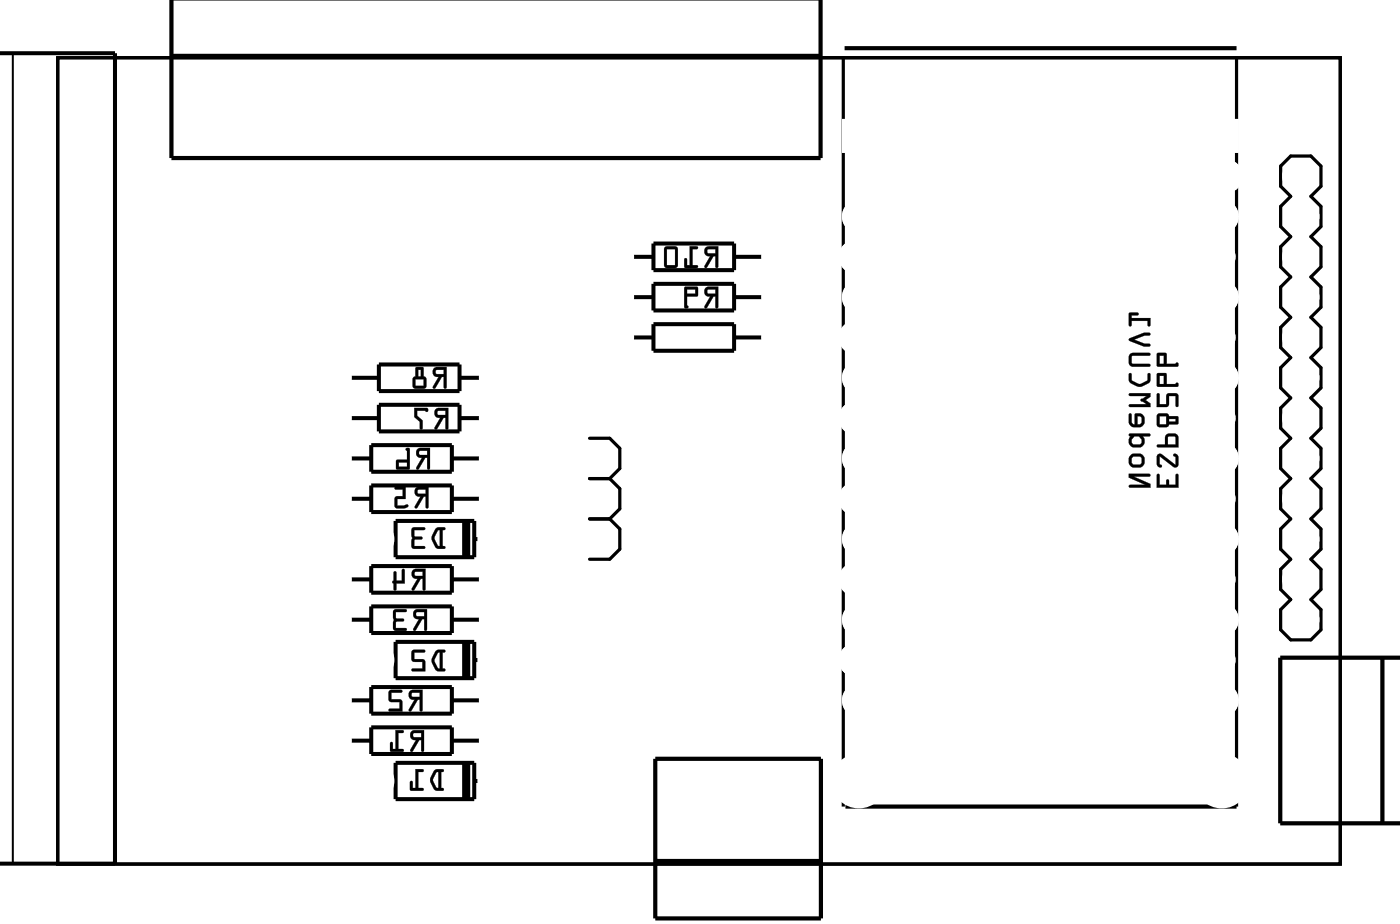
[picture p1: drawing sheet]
<svg xmlns="http://www.w3.org/2000/svg" width="88mm" height="58mm" viewBox="0 0 88 58" stroke-linecap="round" stroke-linejoin="round" font-family="sans-serif">
<path d="M3.6 3.6h80.8v50.8h-80.8zM80.7 10.5l.6-.7h1.3l.6 .7v1.2l-.6 .7 .6 .6v1.3l-.6 .6 .6 .6v1.3l-.6 .6 .6 .7v1.3l-.6 .6 .6 .6v1.3l-.6 .6 .6 .7v1.2l-.6 .7 .6 .6v1.3l-.6 .6 .6 .6v1.3l-.6 .6 .6 .7v1.3l-.6 .6 .6 .6v1.3l-.6 .6 .6 .7v1.2l-.6 .7 .6 .6v1.3l-.6 .6h-1.3l-.6-.6v-1.3l.6-.6-.6-.7v-1.2l.6-.7-.6-.6v-1.3l.6-.6-.6-.6v-1.3l.6-.7-.6-.6v-1.3l.6-.6-.6-.6v-1.3l.6-.6-.6-.7v-1.2l.6-.7-.6-.6v-1.3l.6-.6-.6-.6v-1.3l.6-.7-.6-.6v-1.3l.6-.6-.6-.6v-1.3l.6-.6-.6-.7zM37.1 27.6h1.3l.6 .6v1.3l-.6 .6M37.1 30.1h1.3M37.1 32.7h1.3M38.4 30.1l.6 .7v1.3l-.6 .6M38.4 32.7l.6 .6v1.3l-.6 .6h-1.3" fill="none" stroke="#000" stroke-width=".2"/>
<g fill="#000">
<path d="M44.5 15.6a.32 .32 0 0 0-.1 .4 .32 .32 0 0 0 .3 .1l-.3 .7 .1 .1 .4-.8h.2v.7l.1 .1v-1.4zM44.6 15.7h.5v.3h-.5zM43.5 15.5v1.2h-.2v-.4h-.1l-.1 .5 .8 .1v-.2h-.3v-1h.3l.1-.1zM41.9 15.6l-.1 1.2 .2 .1h.6l.1-.2v-1.1l-.2-.1zM42 15.7h.5v1h-.5z"/>
<path d="M44.5 18.1a.32 .32 0 0 0-.1 .4 .32 .32 0 0 0 .3 .2l-.3 .7h.1l.4-.7h.2v.6l.1 .1v-1.3zM44.6 18.3l.5-.1v.3h-.5zM43.1 18.1v1.2l.2 .1 .1-.1-.1-.1v-.5h.6l.1-.6h-.1zM43.3 18.2h.5v.3h-.5z"/>
<path d="M44.4 15.6a.32 .32 0 0 0 0 .4 .32 .32 0 0 0 .3 .1l-.3 .6a.1 .1 0 0 0 0 .2 .1 .1 0 0 0 .1-.1l.4-.7h.2v.7a.1 .1 0 0 0 .1 .1 .1 .1 0 0 0 .1-.1v-1.3h-.7zM44.5 15.6l.7-.1v1.4l-.1-.1v-.7h-.2l-.4 .7h-.1l.4-.7a.31 .31 0 0 1-.4-.1 .31 .31 0 0 1 .1-.4zM44.6 15.7h.5v.3l-.5-.1zM44.6 15.7v.3h.5v-.3zM43.4 15.5l.1 1.2h-.2v-.4a.1 .1 0 0 0-.1 0 .1 .1 0 0 0-.1 0v.6h.8a.1 .1 0 0 0 .1-.1 .1 .1 0 0 0-.1-.1h-.3v-1h.3a.1 .1 0 0 0 .1-.1 .1 .1 0 0 0-.1-.1zM43.5 15.5l.5 .1-.1 .1h-.3v1h.3v.2l-.8-.1 .1-.5h.1v.4h.2zM41.9 15.6l-.1 1.2 .2 .1h.6l.1-.2v-1.1l-.2-.1zM41.9 15.6l.6-.1 .2 .1v1.1l-.1 .2h-.6l-.1-.1zM42 15.7h.5v1h-.5zM42 15.7v1h.5v-1z"/>
<path d="M44.4 18.1a.32 .32 0 0 0 0 .4 .32 .32 0 0 0 .3 .2l-.3 .6a.1 .1 0 0 0 0 .1 .1 .1 0 0 0 .1 0l.4-.7h.2v.6a.1 .1 0 0 0 .1 .1 .1 .1 0 0 0 .1-.1v-1.3h-.7zM44.5 18.1h.7v1.3l-.1-.1v-.6h-.2l-.4 .7h-.1l.4-.7a.31 .31 0 0 1-.4-.2 .31 .31 0 0 1 .1-.4zM44.6 18.3l.5-.1v.3h-.5zM44.6 18.3v.2h.5v-.3zM43.1 18.1v1.2l.2 .1a.09 .09 0 0 0 .1-.1 .09 .09 0 0 0-.1-.1v-.5h.7v-.6l-.1-.1zM43.1 18.1h.8h.1l-.1 .5-.6 .1v.6h.1l-.1 .1-.2-.1zM43.3 18.2h.5v.3h-.5zM43.3 18.2v.3h.5v-.3z"/>
<path d="M3.6 3.6v50.8h80.8v-50.8zM3.6 3.6h80.8v50.8h-80.8z"/>
<path d="M26 35.9a.32 .32 0 0 0 0 .4 .32 .32 0 0 0 .3 .2l-.4 .6 .2 .1 .4-.7h.1v.6l.2 .1v-1.4zM26.1 36h.5v.3h-.4zM24.8 36v.6l-.1 .1 .2 .5 .1-.1v-.3h.5v-.9l-.1-.1-.1 .1v.7h-.3v-.6z"/>
<path d="M26 35.9a.32 .32 0 0 0-.1 .4 .32 .32 0 0 0 .4 .2l-.4 .6a.1 .1 0 0 0 .1 .1 .1 .1 0 0 0 .1 0l.4-.7h.1v.6a.1 .1 0 0 0 .1 .1 .1 .1 0 0 0 .1-.1v-1.3h-.6zM26 35.9l.8-.1-.1 1.4-.1-.1v-.6h-.1l-.4 .7-.2-.1 .4-.6a.31 .31 0 0 1-.3-.2 .31 .31 0 0 1 0-.4zM26.1 36h.5v.3h-.4zM26.1 36l.1 .3h.4v-.3zM24.8 36v.6a.09 .09 0 0 0-.1 .1 .09 .09 0 0 0 .1 .1v.3a.1 .1 0 0 0 .1 .1 .1 .1 0 0 0 .1-.1v-.3h.5v-.9a.1 .1 0 0 0-.1-.1 .1 .1 0 0 0-.1 .1v.7h-.3v-.6zM24.8 36h.2v.6h.3v-.7h.1h.1v.9l-.5-.1v.4l-.1 .1-.2-.5 .1-.1z"/>
<path d="M26.1 38.5a.32 .32 0 0 0-.1 .3 .32 .32 0 0 0 .4 .2l-.4 .7h.2l.4-.7h.1v.7h.1l.1-1.3zM26.2 38.6h.5v.2h-.4zM24.8 38.4v1.2l.1 .1h.7v-.1h-.7l.1-.4 .4-.1h.1l-.1-.1-.4-.1-.1-.3h.6l.1-.2z"/>
<path d="M26.1 38.5a.32 .32 0 0 0-.1 .3 .32 .32 0 0 0 .4 .2l-.4 .6a.1 .1 0 0 0 .1 .1 .1 .1 0 0 0 .1 0l.4-.7h.1v.7a.1 .1 0 0 0 .1 0 .1 .1 0 0 0 .1 0v-1.3h-.6zM26.1 38.5l.8-.1-.1 1.3h-.1v-.7h-.1l-.4 .7h-.2l.4-.7a.31 .31 0 0 1-.3-.2 .31 .31 0 0 1 0-.3zM26.2 38.6h.5v.2h-.4zM26.2 38.6l.1 .2h.4v-.3zM24.8 38.4v1.2l.1 .1h.6a.1 .1 0 0 0 .1 0 .1 .1 0 0 0-.1-.1h-.6l.1-.4h.4a.1 .1 0 0 0 .1-.1 .1 .1 0 0 0-.1-.1l-.4-.1-.1-.3h.6a.1 .1 0 0 0 .1-.1 .1 .1 0 0 0-.1-.1zM24.8 38.4h.8l-.1 .1h-.6l.1 .5h.4v.1l-.4 .1-.1 .4h.7v.1h-.7l-.1-.1z"/>
<path d="M26.2 30.7a.32 .32 0 0 0-.1 .4 .32 .32 0 0 0 .4 .2l-.4 .7h.2l.4-.7h.1v.6l.1 .1 .1-1.3zM26.3 30.9l.5-.1v.3h-.4zM24.9 30.7v.1h.5v.5h-.5v.6l.1 .1h.4a.15 .15 0 0 0 .2 0 .15 .15 0 0 0 0-.2l-.6 .1v-.5h.5v-.7z"/>
<path d="M26.2 30.7a.32 .32 0 0 0-.1 .4 .32 .32 0 0 0 .4 .2l-.4 .6a.1 .1 0 0 0 .1 .1 .1 .1 0 0 0 .1 0l.4-.7h.1v.6a.1 .1 0 0 0 .1 .1 .1 .1 0 0 0 .1-.1v-1.2h-.6zM26.2 30.7h.8l-.1 1.3-.1-.1v-.6h-.1l-.4 .7h-.2l.4-.7a.31 .31 0 0 1-.3-.2 .31 .31 0 0 1 0-.4zM26.3 30.9l.5-.1v.3h-.4zM26.3 30.9l.1 .2h.4v-.3zM24.9 30.7v.1h.5v.5h-.5v.6l.1 .1h.7a.1 .1 0 0 0 0-.2 .1 .1 0 0 0-.1 0l-.6 .1v-.5h.6v-.7zM24.9 30.7h.6v.7h-.5v.5l.6-.1h.1v.1l-.7 .1-.1-.1v-.6h.5v-.5h-.5z"/>
<path d="M26.3 28.3a.32 .32 0 0 0-.1 .4 .32 .32 0 0 0 .4 .1l-.4 .7 .2 .1 .4-.8h.1v.7l.1 .1 .1-1.4zM26.4 28.4h.5v.3h-.5zM25.6 28.2v.8h-.6v.6l.8-.1v-1.2v-.1zM25.1 29.1h.5v.3h-.5z"/>
<path d="M26.3 28.3a.32 .32 0 0 0-.1 .4 .32 .32 0 0 0 .4 .1l-.4 .6a.11 .11 0 0 0 .1 .2 .1 .1 0 0 0 .1-.1l.4-.7h.1v.7a.1 .1 0 0 0 .1 .1 .1 .1 0 0 0 .1-.1v-1.3h-.6zM26.3 28.3l.8-.1-.1 1.4-.1-.1v-.7h-.1l-.4 .7h-.2l.4-.7a.31 .31 0 0 1-.4-.1 .31 .31 0 0 1 .1-.4zM26.4 28.4h.5v.3l-.4-.1zM26.4 28.4v.3h.5v-.3zM25.6 28.2v.8h-.6v.6l.8-.1v-1.2v-.1zM25.6 28.3h.2v1.2l-.8 .1v-.6h.7zM25.1 29.1h.5v.3h-.5zM25.1 29.1v.3h.6v-.3z"/>
<path d="M27.4 33.3a.81 .81 0 0 0 0 1.2l.6 .1 .1-.1-.2-.1v-1h.1l.1-.1-.5-.1zM27.6 33.4h.1v1h-.1l-.2-.5zM26 33.3l-.1 1.2 .2 .1h.6v-.2h-.6v-.4h.5v-.1v-.1h-.5v-.4h.6l.1-.1z"/>
<path d="M27.4 33.3l-.2 .5v.3l.3 .4 .5 .1a.1 .1 0 0 0 .1-.1 .1 .1 0 0 0-.1-.1h-.1v-1h.1a.1 .1 0 0 0 .1-.1 .1 .1 0 0 0-.1-.1zM27.5 33.3l.1-.1 .4 .1v.1h-.1v1h.1v.2l-.5-.1-.3-.4v-.4zM27.6 33.4h.1v1l-.1-.1-.2-.4zM27.6 33.4l-.2 .5 .2 .5h.1v-1zM26 33.3l-.1 1.2 .2 .1h.6a.1 .1 0 0 0 .1-.1 .1 .1 0 0 0-.1-.1h-.6v-.4h.4a.1 .1 0 0 0 .1-.1 .1 .1 0 0 0-.1-.1h-.4v-.4h.6a.1 .1 0 0 0 .1-.1 .1 .1 0 0 0-.1-.1zM26 33.3h.8l-.1 .1h-.6v.4h.5v.1v.1h-.5v.4h.6v.2h-.6l-.2-.1z"/>
<path d="M27.3 23.2a.32 .32 0 0 0 0 .4 .32 .32 0 0 0 .3 .1l-.3 .7 .1 .1 .4-.8h.2v.7l.1 .1v-1.4zM27.5 23.3h.5v.3h-.5zM26.2 23.1v.6l-.2 .2v.5l.2 .1h.6l.1-.2v-.4l-.2-.2v-.5zM26.2 23.9h.5v.4h-.5zM26.3 23.3h.2v.4h-.2z"/>
<path d="M27.3 23.2a.32 .32 0 0 0 0 .4 .32 .32 0 0 0 .3 .1l-.3 .6a.1 .1 0 0 0 0 .2 .1 .1 0 0 0 .1-.1l.4-.7h.2l-.1 .7a.1 .1 0 0 0 .1 .1 .1 .1 0 0 0 .1-.1v-1.3h-.6zM27.3 23.2l.8-.1v1.4l-.1-.1v-.7h-.2l-.4 .7h-.1l.3-.7a.31 .31 0 0 1-.3-.1 .31 .31 0 0 1 0-.4zM27.5 23.3h.5v.3h-.5zM27.5 23.3v.3h.5v-.3zM26.2 23.1v.6l-.2 .2v.5l.2 .1h.6l.1-.2v-.4l-.2-.2v-.5zM26.2 23.2h.5v.5l.2 .2v.4l-.1 .2h-.6l-.2-.1v-.5l.2-.2zM26.2 23.9h.5v.4h-.5zM26.2 23.9v.4h.5v-.4zM26.3 23.3h.2v.4h-.2zM26.3 23.3v.4h.2v-.4z"/>
<path d="M27.4 25.8a.32 .32 0 0 0 0 .4 .32 .32 0 0 0 .3 .1l-.3 .7 .1 .1 .4-.8h.2v.7l.1 .1v-1.4zM27.6 25.9h.5v.2h-.5zM26.1 25.7v.6l.3 .3 .1 .4 .1 .1v-.6l-.3-.3v-.3h.5h.1l.1-.1z"/>
<path d="M27.4 25.8a.32 .32 0 0 0 0 .4 .32 .32 0 0 0 .3 .1l-.3 .6a.1 .1 0 0 0 0 .2 .1 .1 0 0 0 .1-.1l.4-.7h.2v.7a.1 .1 0 0 0 .1 .1 .1 .1 0 0 0 0-.1v-1.3h-.6zM27.5 25.8l.7-.1v1.3h-.1v-.7h-.2l-.4 .7h-.1l.4-.7a.31 .31 0 0 1-.4-.1 .31 .31 0 0 1 .1-.4zM27.6 25.9h.5v.2h-.5zM27.6 25.9v.2l.5 .1v-.3zM26.1 25.7v.6l.3 .3v.4a.1 .1 0 0 0 .1 .1 .1 .1 0 0 0 .1-.1v-.5l-.3-.3v-.3h.5l.1 .1 .1-.2zM26.1 25.7l.9 .1-.1 .1h-.1h-.5v.3l.3 .3v.5h-.1v-.4l-.4-.3z"/>
<path d="M71.1 29.9v.2l1.1 .4h-1l-.1 .1 .1 .1h1.3v-.2l-1.1-.5h1l.1-.1h-.1zM71.1 29a.5 .5 0 0 0 1 0 .5 .5 0 0 0-1 0zM71.4 28.8h.4l.1 .1v.3l-.1 .1h-.4l-.1-.2zM71.1 27.3v.1l.1 .1-.1 .2v.3l.3 .2 .5-.1 .2-.2-.1-.4h.4l.1-.1-.1-.1zM71.4 27.5h.4l.1 .2v.3h-.5l-.1-.3zM71.1 26.1v.5l.2 .3h.5l.2-.1 .1-.5-.2-.2h-.4v.6l-.2-.1v-.5zM71.7 26.2l.2 .1v.3l-.1 .1h-.1zM71.1 24.8l.1 .1h1l-.2 .2a.1 .1 0 0 0-.1 .1 .1 .1 0 0 0 .1 .1l.2 .2h-1l-.1 .1h1.4v-.2l-.3-.2 .3-.2v-.2zM71.1 23.5v.1a.6 .6 0 0 0 .6 .8l.3-.1 .4-.2 .1-.5h-.2v.4l-.5 .2-.5-.2v-.4zM71.2 22.3l-.1 .5 .2 .3 1.2-.1-.1-.1h-1l-.1-.1v-.4h1.1l.1-.1-.1-.1h-1zM71.1 21.3l.1 .2 .9 .3h.4l-.1-.1h-.3l-.7-.3 .7-.3h.3v-.1h-.3zM71.1 19.7l.1 .9 .1-.1v-.3h1v.3h.2v-.5h-1.2v-.1h.4v-.2z"/>
<path d="M71.1 29.8v.3l1.1 .4h-1a.1 .1 0 0 0-.1 .1 .1 .1 0 0 0 .1 .1h1.3v-.2l-1.1-.5h1a.1 .1 0 0 0 .1-.1 .1 .1 0 0 0-.1-.1zM71.1 29.9h1.3l.1 .1h-.1h-1l1.1 .5v.2h-1.3l-.1-.1h.1l1-.1-1.1-.4zM71.1 29a.51 .51 0 0 0 1 0 .51 .51 0 0 0-1 0zM71.1 29a.5 .5 0 0 1 1 0 .5 .5 0 0 1-1 0zM71.4 28.8h.5v.3v.1h-.5l-.1-.1zM71.4 28.8l-.1 .3 .1 .2h.4l.1-.1v-.3l-.1-.1zM71.1 27.3v.1l.1 .1-.1 .2v.3l.3 .2h.5l.2-.3-.1-.4h.4a.1 .1 0 0 0 .1-.1 .1 .1 0 0 0-.1-.1zM71.1 27.3h1.3l.1 .1-.1 .1h-.4l.1 .4-.2 .2-.5 .1-.3-.2v-.3l.1-.2h-.1zM71.4 27.5h.4l.1 .2v.3h-.5l-.1-.3zM71.4 27.5l-.1 .2v.3h.6v-.3l-.1-.2zM71.1 26.1v.5l.2 .3h.5l.2-.1 .1-.5-.2-.2h-.4v.6l-.2-.1v-.5zM71.1 26.1h.2v.5l.1 .1h.1v-.6l.3-.1 .2 .2 .1 .2-.1 .3-.2 .2h-.5l-.2-.3zM71.7 26.2l.2 .1v.3l-.1 .1h-.1zM71.6 26.2v.5h.2l.1-.1v-.3zM71.1 24.8v.1l.1 .1 1-.1-.2 .2a.11 .11 0 0 0-.2 .1 .11 .11 0 0 0 .2 .1l.2 .2h-1a.1 .1 0 0 0-.1 .1 .1 .1 0 0 0 .1 0h1.3v-.2l-.3-.2 .3-.2v-.2zM71.1 24.8h1.4v.2l-.3 .2 .3 .2v.2h-1.3l-.1-.1h.1h1.1l-.4-.3 .4-.3h-1.1zM71.1 23.5v.6l.7 .3 .6-.3 .1-.5a.1 .1 0 0 0-.1-.1 .1 .1 0 0 0-.1 .1v.4l-.5 .2-.5-.2v-.4zM71.1 23.5l.2 .1v.4l.5 .2 .5-.2v-.4l.1-.1v.6l-.4 .2a.83 .83 0 0 1-.9-.3zM71.2 22.3l-.1 .5 .2 .3h1.1a.1 .1 0 0 0 .1-.1 .1 .1 0 0 0-.1-.1h-1l-.1-.1v-.4h1.1a.1 .1 0 0 0 .1-.1 .1 .1 0 0 0-.1-.1h-1zM71.2 22.3l.2-.1h1l.1 .2h-.1h-1.1v.4l.1 .1h1l.1 .1-1.2 .1-.2-.3zM71.1 21.3l.1 .2 .9 .3h.3a.1 .1 0 0 0 .1-.1 .1 .1 0 0 0-.1-.1l-.3 .1-.7-.3 .7-.3h.3a.1 .1 0 0 0 .1-.1 .1 .1 0 0 0-.1 0h-.3zM71.2 21.3l.9-.3h.3v.1h-.3l-.7 .3 .7 .3h.3l.1 .1h-.4l-.9-.3zM71.1 19.7v.8a.1 .1 0 0 0 .1 .1 .1 .1 0 0 0 .1-.1v-.3h1v.3a.1 .1 0 0 0 .1 .1 .1 .1 0 0 0 .1-.1v-.5h-1.2v-.1h.3a.1 .1 0 0 0 .1-.1 .1 .1 0 0 0-.1-.1zM71.1 19.7h.6v.2h-.4v.1h1.2v.5h-.2v-.3h-1v.3h-.1z"/>
<path d="M72.9 29.9v.8h1.3v-.8h-.1v.6h-.5v-.2v-.1l-.1 .1v.2h-.5v-.6zM72.9 28.6v.6l.1 .2h.2l-.1-.2v-.4l.9 .6 .2-.1v-.5l-.1-.2-.2 .1 .2 .1-.1 .5-.9-.7zM73.5 27.4l-.1 .6h-.5v.2h1.3v-.8l-.2-.1zM73.6 27.5h.4l.1 .5h-.5zM72.9 26.1v.6l.1 .2h.5l.1-.2h.6v-.5h-.6l-.1-.2zM73 26.2h.5v.5h-.5zM73.6 26.4h.5v.2h-.5zM72.9 24.8v.8h.7v-.7h.5v.7h.1v-.7l-.1-.1h-.6v.7h-.5v-.7zM72.9 23.5v.9l1.3-.1-.1-.2v.1h-.6l-.1-.7zM73 23.7h.3v.5h-.3zM72.9 22.3v.8l1.3-.1-.1-.2v.1h-.6l-.1-.7zM73 22.4h.3v.5h-.3z"/>
<path d="M72.9 29.9v.8h1.3v-.8a.1 .1 0 0 0-.1-.1 .1 .1 0 0 0 0 .1v.6h-.5l.1-.2a.1 .1 0 0 0-.1-.1 .1 .1 0 0 0-.1 .1v.2h-.5l.1-.6zM72.9 29.9h.1v.7h.5v-.3l.1-.1v.1v.3h.5v-.7h.1v.8h-1.3zM72.9 28.6v.7l.2 .2a.13 .13 0 0 0 .1-.2 .13 .13 0 0 0-.1-.1v-.4l.8 .6a.21 .21 0 0 0 .2 0 .21 .21 0 0 0 .1-.1v-.6l-.2-.1a.13 .13 0 0 0-.1 .1 .13 .13 0 0 0 .2 .1l-.1 .5-.8-.7zM72.9 28.6h.2l.9 .7 .1-.5-.2-.1 .2-.1 .1 .1v.6a.2 .2 0 0 1-.3 .1l-.8-.7-.1 .5 .2 .2h-.3v-.2zM73.5 27.4l-.1 .6h-.4a.1 .1 0 0 0-.1 .1 .1 .1 0 0 0 .1 .1h1.2v-.6v-.2l-.2-.1zM73.5 27.4l.2-.1 .5 .1v.8l-1.3-.1v-.1h.5zM73.6 27.5h.4l.1 .5h-.5zM73.6 27.5v.5h.5l-.1-.5zM72.9 26.1v.6l.1 .2h.5l.1-.2h.6v-.5h-.6l-.1-.2zM72.9 26.1l.6-.1 .1 .2h.6v.5h-.6l-.1 .2h-.5l-.1-.2zM73 26.2h.5v.5h-.5zM73 26.2v.5h.5v-.5zM73.6 26.4h.5v.2h-.5zM73.6 26.4v.2h.5v-.2zM72.9 24.8v.8h.7v-.7h.5v.7a.1 .1 0 0 0 .1 0v-.7l-.1-.1h-.6v.7h-.5l.1-.7zM72.9 24.8h.1v.7h.5v-.7h.6l.1 .1v.7h-.1v-.7h-.5v.7h-.7zM72.9 23.5v.9h1.2l.1-.2a.09 .09 0 0 0 0-.1 .09 .09 0 0 0-.1 .1h-.6l-.1-.7zM72.9 23.5h.5l.1 .7h.6v-.1l.1 .2-1.3 .1zM73 23.7h.3v.5h-.3zM73 23.7v.5h.3v-.5zM72.9 22.3v.8h1.2l.1-.2a.09 .09 0 0 0 0-.1 .09 .09 0 0 0-.1 .1h-.6l-.1-.7zM72.9 22.3l.5-.1 .1 .7h.6v-.1l.1 .2-1.3 .1zM73 22.4h.3v.5h-.3zM73 22.4v.5h.3v-.5z"/>
<path d="M25.8 43.5a.32 .32 0 0 0 0 .4 .32 .32 0 0 0 .3 .2l-.3 .7h.1l.4-.7h.1v.6l.2 .1v-1.3zM26 43.7l.4-.1v.3h-.4zM24.5 43.5v.6l.2 .1h.5v.4h-.6l-.1 .2h.8v-.7h-.6v-.5h.6v-.1z"/>
<path d="M25.8 43.5a.32 .32 0 0 0 0 .4 .32 .32 0 0 0 .3 .2l-.3 .6a.1 .1 0 0 0 0 .1 .1 .1 0 0 0 .1 0l.4-.7h.1v.6a.1 .1 0 0 0 .1 .1 .1 .1 0 0 0 .1-.1v-1.3h-.6zM25.8 43.5h.8v1.3l-.2-.1v-.6h-.1l-.4 .7h-.1l.3-.7a.31 .31 0 0 1-.3-.2 .31 .31 0 0 1 0-.4zM26 43.7l.4-.1v.3h-.4zM25.9 43.7l.1 .2h.4v-.3zM24.5 43.5v.7h.7v.4h-.6a.1 .1 0 0 0-.1 .1 .1 .1 0 0 0 .1 .1h.8l-.1-.7h-.6v-.5h.6a.1 .1 0 0 0 .1-.1 .1 .1 0 0 0-.1-.1zM24.5 43.5h.8v.1h-.7v.5h.7v.7h-.8l.1-.1h.6v-.5h-.5l-.2-.1z"/>
<path d="M25.9 46.1a.32 .32 0 0 0 0 .4 .32 .32 0 0 0 .3 .1l-.4 .7h.2l.4-.7h.1v.7l.2 .1v-1.4zM26 46.2h.5v.2h-.4zM24.9 46v1.2h-.2v-.4l-.1-.1v.6l.8 .1v-.2h-.3v-1h.3v-.1z"/>
<path d="M25.9 46.1a.32 .32 0 0 0 0 .4 .32 .32 0 0 0 .3 .1l-.4 .6a.11 .11 0 0 0 .1 .2 .1 .1 0 0 0 .1-.1l.4-.7h.1v.7a.1 .1 0 0 0 .1 .1 .1 .1 0 0 0 .1-.1v-1.3h-.6zM25.9 46.1l.8-.1v1.3h-.2v-.7h-.1l-.4 .7h-.1l.3-.7a.31 .31 0 0 1-.3-.1 .31 .31 0 0 1 0-.4zM26.1 46.2h.4v.2h-.4zM26 46.2l.1 .2 .4 .1v-.3zM24.9 46v1.2h-.2l.1-.4a.1 .1 0 0 0-.1-.1 .1 .1 0 0 0-.1 .1v.5l.8 .1a.1 .1 0 0 0 0-.1 .1 .1 0 0 0 0-.1h-.3v-1h.3a.1 .1 0 0 0 0-.1 .1 .1 0 0 0 0-.1zM24.9 46l.5 .1v.1h-.3v1h.3v.1h-.8v-.5h.1v.4h.2z"/>
<path d="M27.4 48.5a.81 .81 0 0 0 0 1.2l.5 .1 .1-.1-.2-.1v-1h.1l.1-.1h-.4zM27.5 48.6h.1v1h-.1l-.2-.5zM26.2 48.5v1.1h-.2v-.3l-.1-.1-.1 .6h.8v-.2h-.3v-1h.3l.1-.1z"/>
<path d="M27.3 48.5l-.2 .5v.3l.3 .5h.5a.1 .1 0 0 0 .1-.1 .1 .1 0 0 0-.1-.1h-.1v-1h.1a.1 .1 0 0 0 .1-.1 .1 .1 0 0 0-.1-.1zM27.4 48.5h.2h.3v.1h-.1v1l.1 .1v.1h-.5l-.3-.5v-.3zM27.5 48.7l.1-.1v1h-.1l-.2-.5zM27.5 48.6l-.2 .5 .2 .5h.1v-1zM26.2 48.4v1.2h-.2v-.3a.1 .1 0 0 0-.1-.1 .1 .1 0 0 0-.1 .1v.5h.8a.1 .1 0 0 0 .1-.1 .1 .1 0 0 0-.1-.1h-.3v-1h.3a.1 .1 0 0 0 .1-.1 .1 .1 0 0 0-.1-.1zM26.2 48.5h.5l-.1 .1h-.3v1l.3 .1v.1h-.8l.1-.6 .1 .1v.3h.2z"/>
<path d="M27.4 41a.81 .81 0 0 0 0 1.2l.6 .1 .1-.1-.2-.1v-1h.1l.1-.1-.5-.1zM27.6 41.1h.1v1h-.1l-.2-.5zM26 41l-.1 .6 .2 .1h.5v.4h-.6l-.1 .1 .9 .1-.1-.7-.6-.1v-.4h.6l.1-.1z"/>
<path d="M27.4 41l-.2 .5v.3l.3 .5h.5a.1 .1 0 0 0 .1-.1 .1 .1 0 0 0-.1-.1h-.1v-1h.1a.1 .1 0 0 0 .1-.1 .1 .1 0 0 0-.1-.1zM27.5 41l.1-.1 .4 .1v.1h-.1v1h.1v.2l-.5-.1-.3-.4v-.4zM27.6 41.1h.1v1h-.1l-.2-.5zM27.6 41.1l-.2 .5 .2 .5h.1v-1zM26 41v.7h.6v.4h-.6a.1 .1 0 0 0-.1 .1 .1 .1 0 0 0 .1 .1h.8l-.1-.7-.6-.1v-.4h.6a.1 .1 0 0 0 .1-.1 .1 .1 0 0 0-.1-.1zM26 41h.8l-.1 .1h-.6v.4l.6 .1 .1 .7-.9-.1 .1-.1h.6v-.4h-.5l-.2-.1z"/>
</g>
<g fill="none" stroke="#000" stroke-width=".25">
<path d="M0 3.4h7.2v51h-7.2M39.8 18.7h1.4M39.8 16.2h1.4M41.2 15.3h5v1.7h-5zM41.2 17.9h5v1.7h-5zM46.2 18.7h1.9M46.2 16.2h1.9M22 31.4h1.4M22 39h1.4M22 28.9h1.4M22 36.5h1.4M22 26.3h1.9"/>
<path d="M22 23.8h1.9M23.4 30.6h5.1v1.7h-5.1zM23.4 28h5.1v1.7h-5.1zM23.4 35.7h5.1v1.6h-5.1zM23.4 38.2h5.1v1.7h-5.1zM23.9 25.5h5v1.7h-5zM23.9 23h5v1.6h-5zM24.7 34h.2M24.9 32.8h5v2.3h-5zM28.5 31.4h1.8M28.5 39h1.8M28.5 28.9h1.8"/>
<path d="M28.5 36.5h1.8M28.9 26.3h1.4M28.9 23.8h1.4M29.9 34h.3M39.8 21.3h1.4M41.2 20.4h5v1.7h-5zM46.2 21.3h1.9M22 44.1h1.4M22 46.7h1.4M23.4 43.3h5.1v1.7h-5.1zM23.4 45.8h5.1v1.7h-5.1zM24.7 49.2h.2"/>
<path d="M24.7 41.6h.2M24.9 48.1h5v2.2h-5zM24.9 40.4h5v2.3h-5zM28.5 44.1h1.8M28.5 46.7h1.8M29.9 49.2h.3M29.9 41.6h.3"/>
</g>
<path d="M29.4 32.8v2.3M29.4 40.4v2.3M29.4 48.1v2.2" fill="none" stroke="#000" stroke-width=".51"/>
<path d="M53.1 3.6v47.2M53.2 3h24.7M77.9 3.6v47.2h-24.6" fill="none" stroke="#000" stroke-width=".23"/>
<path d="M10.8 -.1v10.1h40.9v-10M10.8 3.5h40.9M41.3 47.8h10.4v10.1h-10.4zM41.3 54.2h10.4M87.1 41.4v10.5M88.2 41.4h-7.6v10.5h7.6" fill="none" stroke="#000" stroke-width=".26"/>
<path d="M.8 3.4v51" fill="none" stroke="#000" stroke-width=".13"/>
<circle cx="49" cy="21.3" r=".7" fill="#fff"/>
<circle cx="49" cy="21.3" r=".7" fill="none" stroke="#fff" stroke-width=".76" stroke-linecap="butt"/>
<circle cx="38.9" cy="21.3" r=".7" fill="#fff"/>
<circle cx="38.9" cy="21.3" r=".7" fill="none" stroke="#fff" stroke-width=".76" stroke-linecap="butt"/>
<path d="M30.5 48.4h1.6v1.6h-1.6z" fill="#fff"/>
<path d="M30.5 48.4h1.6v1.6h-1.6z" fill="none" stroke="#fff" stroke-width=".76" stroke-linecap="butt"/>
<circle cx="31.2" cy="49.2" r=".79" fill="#fff"/>
<circle cx="31.2" cy="49.2" r=".79" fill="none" stroke="#fff" stroke-width=".76" stroke-linecap="butt"/>
<circle cx="23.7" cy="49.2" r=".79" fill="#fff"/>
<circle cx="23.7" cy="49.2" r=".79" fill="none" stroke="#fff" stroke-width=".76" stroke-linecap="butt"/>
<path d="M30.5 40.8h1.6v1.6h-1.6z" fill="#fff"/>
<path d="M30.5 40.8h1.6v1.6h-1.6z" fill="none" stroke="#fff" stroke-width=".76" stroke-linecap="butt"/>
<circle cx="31.2" cy="41.6" r=".79" fill="#fff"/>
<circle cx="31.2" cy="41.6" r=".79" fill="none" stroke="#fff" stroke-width=".76" stroke-linecap="butt"/>
<circle cx="23.7" cy="41.6" r=".79" fill="#fff"/>
<circle cx="23.7" cy="41.6" r=".79" fill="none" stroke="#fff" stroke-width=".76" stroke-linecap="butt"/>
<path d="M30.5 33.2h1.6v1.5h-1.6z" fill="#fff"/>
<path d="M30.5 33.2h1.6v1.5h-1.6z" fill="none" stroke="#fff" stroke-width=".76" stroke-linecap="butt"/>
<circle cx="31.2" cy="34" r=".79" fill="#fff"/>
<circle cx="31.2" cy="34" r=".79" fill="none" stroke="#fff" stroke-width=".76" stroke-linecap="butt"/>
<circle cx="23.7" cy="34" r=".79" fill="#fff"/>
<circle cx="23.7" cy="34" r=".79" fill="none" stroke="#fff" stroke-width=".76" stroke-linecap="butt"/>
<circle cx="54.1" cy="13.7" r=".45" fill="#fff"/>
<circle cx="54.1" cy="13.7" r=".45" fill="none" stroke="#fff" stroke-width=".58"/>
<circle cx="76.9" cy="8.6" r=".45" fill="#fff"/>
<circle cx="76.9" cy="8.6" r=".45" fill="none" stroke="#fff" stroke-width=".58"/>
<circle cx="76.9" cy="11.1" r=".45" fill="#fff"/>
<circle cx="76.9" cy="11.1" r=".45" fill="none" stroke="#fff" stroke-width=".58"/>
<circle cx="76.9" cy="13.7" r=".45" fill="#fff"/>
<circle cx="76.9" cy="13.7" r=".45" fill="none" stroke="#fff" stroke-width=".58"/>
<circle cx="76.9" cy="16.2" r=".45" fill="#fff"/>
<circle cx="76.9" cy="16.2" r=".45" fill="none" stroke="#fff" stroke-width=".58"/>
<circle cx="76.9" cy="18.8" r=".45" fill="#fff"/>
<circle cx="76.9" cy="18.8" r=".45" fill="none" stroke="#fff" stroke-width=".58"/>
<circle cx="54.1" cy="11.1" r=".45" fill="#fff"/>
<circle cx="54.1" cy="11.1" r=".45" fill="none" stroke="#fff" stroke-width=".58"/>
<circle cx="54.1" cy="8.6" r=".45" fill="#fff"/>
<circle cx="54.1" cy="8.6" r=".45" fill="none" stroke="#fff" stroke-width=".58"/>
<circle cx="54.1" cy="16.2" r=".45" fill="#fff"/>
<circle cx="54.1" cy="16.2" r=".45" fill="none" stroke="#fff" stroke-width=".58"/>
<circle cx="76.9" cy="21.3" r=".45" fill="#fff"/>
<circle cx="76.9" cy="21.3" r=".45" fill="none" stroke="#fff" stroke-width=".58"/>
<circle cx="76.9" cy="23.8" r=".45" fill="#fff"/>
<circle cx="76.9" cy="23.8" r=".45" fill="none" stroke="#fff" stroke-width=".58"/>
<circle cx="76.9" cy="26.4" r=".45" fill="#fff"/>
<circle cx="76.9" cy="26.4" r=".45" fill="none" stroke="#fff" stroke-width=".58"/>
<circle cx="76.9" cy="28.9" r=".45" fill="#fff"/>
<circle cx="76.9" cy="28.9" r=".45" fill="none" stroke="#fff" stroke-width=".58"/>
<circle cx="76.9" cy="31.4" r=".45" fill="#fff"/>
<circle cx="76.9" cy="31.4" r=".45" fill="none" stroke="#fff" stroke-width=".58"/>
<circle cx="76.9" cy="34" r=".45" fill="#fff"/>
<circle cx="76.9" cy="34" r=".45" fill="none" stroke="#fff" stroke-width=".58"/>
<circle cx="76.9" cy="36.5" r=".45" fill="#fff"/>
<circle cx="76.9" cy="36.5" r=".45" fill="none" stroke="#fff" stroke-width=".58"/>
<circle cx="76.9" cy="39" r=".45" fill="#fff"/>
<circle cx="76.9" cy="39" r=".45" fill="none" stroke="#fff" stroke-width=".58"/>
<circle cx="76.9" cy="41.6" r=".45" fill="#fff"/>
<circle cx="76.9" cy="41.6" r=".45" fill="none" stroke="#fff" stroke-width=".58"/>
<circle cx="76.9" cy="44.1" r=".45" fill="#fff"/>
<circle cx="76.9" cy="44.1" r=".45" fill="none" stroke="#fff" stroke-width=".58"/>
<circle cx="54.1" cy="26.4" r=".45" fill="#fff"/>
<circle cx="54.1" cy="26.4" r=".45" fill="none" stroke="#fff" stroke-width=".58"/>
<circle cx="54.1" cy="28.9" r=".45" fill="#fff"/>
<circle cx="54.1" cy="28.9" r=".45" fill="none" stroke="#fff" stroke-width=".58"/>
<circle cx="54.1" cy="31.4" r=".45" fill="#fff"/>
<circle cx="54.1" cy="31.4" r=".45" fill="none" stroke="#fff" stroke-width=".58"/>
<circle cx="54.1" cy="34" r=".45" fill="#fff"/>
<circle cx="54.1" cy="34" r=".45" fill="none" stroke="#fff" stroke-width=".58"/>
<circle cx="54.1" cy="36.5" r=".45" fill="#fff"/>
<circle cx="54.1" cy="36.5" r=".45" fill="none" stroke="#fff" stroke-width=".58"/>
<circle cx="54.1" cy="39" r=".45" fill="#fff"/>
<circle cx="54.1" cy="39" r=".45" fill="none" stroke="#fff" stroke-width=".58"/>
<circle cx="54.1" cy="41.6" r=".45" fill="#fff"/>
<circle cx="54.1" cy="41.6" r=".45" fill="none" stroke="#fff" stroke-width=".58"/>
<circle cx="54.1" cy="44.1" r=".45" fill="#fff"/>
<circle cx="54.1" cy="44.1" r=".45" fill="none" stroke="#fff" stroke-width=".58"/>
<circle cx="54.1" cy="18.8" r=".45" fill="#fff"/>
<circle cx="54.1" cy="18.8" r=".45" fill="none" stroke="#fff" stroke-width=".58"/>
<circle cx="54.1" cy="21.3" r=".45" fill="#fff"/>
<circle cx="54.1" cy="21.3" r=".45" fill="none" stroke="#fff" stroke-width=".58"/>
<circle cx="54.1" cy="23.8" r=".45" fill="#fff"/>
<circle cx="54.1" cy="23.8" r=".45" fill="none" stroke="#fff" stroke-width=".58"/>
<circle cx="31.2" cy="31.4" r=".7" fill="#fff"/>
<circle cx="31.2" cy="31.4" r=".7" fill="none" stroke="#fff" stroke-width=".76" stroke-linecap="butt"/>
<circle cx="21.1" cy="31.4" r=".7" fill="#fff"/>
<circle cx="21.1" cy="31.4" r=".7" fill="none" stroke="#fff" stroke-width=".76" stroke-linecap="butt"/>
<circle cx="31.2" cy="39" r=".7" fill="#fff"/>
<circle cx="31.2" cy="39" r=".7" fill="none" stroke="#fff" stroke-width=".76" stroke-linecap="butt"/>
<circle cx="21.1" cy="39" r=".7" fill="#fff"/>
<circle cx="21.1" cy="39" r=".7" fill="none" stroke="#fff" stroke-width=".76" stroke-linecap="butt"/>
<circle cx="31.2" cy="44.1" r=".7" fill="#fff"/>
<circle cx="31.2" cy="44.1" r=".7" fill="none" stroke="#fff" stroke-width=".76" stroke-linecap="butt"/>
<circle cx="21.1" cy="44.1" r=".7" fill="#fff"/>
<circle cx="21.1" cy="44.1" r=".7" fill="none" stroke="#fff" stroke-width=".76" stroke-linecap="butt"/>
<circle cx="31.2" cy="46.7" r=".7" fill="#fff"/>
<circle cx="31.2" cy="46.7" r=".7" fill="none" stroke="#fff" stroke-width=".76" stroke-linecap="butt"/>
<circle cx="21.1" cy="46.7" r=".7" fill="#fff"/>
<circle cx="21.1" cy="46.7" r=".7" fill="none" stroke="#fff" stroke-width=".76" stroke-linecap="butt"/>
<circle cx="49" cy="18.7" r=".7" fill="#fff"/>
<circle cx="49" cy="18.7" r=".7" fill="none" stroke="#fff" stroke-width=".76" stroke-linecap="butt"/>
<circle cx="38.9" cy="18.7" r=".7" fill="#fff"/>
<circle cx="38.9" cy="18.7" r=".7" fill="none" stroke="#fff" stroke-width=".76" stroke-linecap="butt"/>
<circle cx="49" cy="16.2" r=".7" fill="#fff"/>
<circle cx="49" cy="16.2" r=".7" fill="none" stroke="#fff" stroke-width=".76" stroke-linecap="butt"/>
<circle cx="38.9" cy="16.2" r=".7" fill="#fff"/>
<circle cx="38.9" cy="16.2" r=".7" fill="none" stroke="#fff" stroke-width=".76" stroke-linecap="butt"/>
<circle cx="21.1" cy="26.3" r=".7" fill="#fff"/>
<circle cx="21.1" cy="26.3" r=".7" fill="none" stroke="#fff" stroke-width=".76" stroke-linecap="butt"/>
<circle cx="31.2" cy="26.3" r=".7" fill="#fff"/>
<circle cx="31.2" cy="26.3" r=".7" fill="none" stroke="#fff" stroke-width=".76" stroke-linecap="butt"/>
<circle cx="21.1" cy="23.8" r=".7" fill="#fff"/>
<circle cx="21.1" cy="23.8" r=".7" fill="none" stroke="#fff" stroke-width=".76" stroke-linecap="butt"/>
<circle cx="31.2" cy="23.8" r=".7" fill="#fff"/>
<circle cx="31.2" cy="23.8" r=".7" fill="none" stroke="#fff" stroke-width=".76" stroke-linecap="butt"/>
<circle cx="31.2" cy="28.9" r=".7" fill="#fff"/>
<circle cx="31.2" cy="28.9" r=".7" fill="none" stroke="#fff" stroke-width=".76" stroke-linecap="butt"/>
<circle cx="21.1" cy="28.9" r=".7" fill="#fff"/>
<circle cx="21.1" cy="28.9" r=".7" fill="none" stroke="#fff" stroke-width=".76" stroke-linecap="butt"/>
<circle cx="31.2" cy="36.5" r=".7" fill="#fff"/>
<circle cx="31.2" cy="36.5" r=".7" fill="none" stroke="#fff" stroke-width=".76" stroke-linecap="butt"/>
<circle cx="21.1" cy="36.5" r=".7" fill="#fff"/>
<circle cx="21.1" cy="36.5" r=".7" fill="none" stroke="#fff" stroke-width=".76" stroke-linecap="butt"/>
<circle cx="54.1" cy="49.2" r="1.6" fill="#fff"/>
<circle cx="54.1" cy="49.2" r="1.6" fill="none" stroke="#fff" stroke-width=".25"/>
<circle cx="77" cy="49.2" r="1.6" fill="#fff"/>
<circle cx="77" cy="49.2" r="1.6" fill="none" stroke="#fff" stroke-width=".25"/>
<circle cx="13.5" cy="13.6" r="1.6" fill="#fff"/>
<circle cx="13.5" cy="13.6" r="1.6" fill="none" stroke="#fff" stroke-width=".25"/>
<circle cx="13.5" cy="51.7" r="1.6" fill="#fff"/>
<circle cx="13.5" cy="51.7" r="1.6" fill="none" stroke="#fff" stroke-width=".25"/>
<circle cx="82" cy="6" r="1.6" fill="#fff"/>
<circle cx="82" cy="6" r="1.6" fill="none" stroke="#fff" stroke-width=".25"/>
<circle cx="82" cy="39" r=".69" fill="#fff"/>
<circle cx="82" cy="39" r=".69" fill="none" stroke="#fff" stroke-width=".75" stroke-linecap="butt"/>
<circle cx="81.8" cy="36.5" r=".69" fill="#fff"/>
<circle cx="81.8" cy="36.5" r=".69" fill="none" stroke="#fff" stroke-width=".75" stroke-linecap="butt"/>
<circle cx="82" cy="34" r=".69" fill="#fff"/>
<circle cx="82" cy="34" r=".69" fill="none" stroke="#fff" stroke-width=".75" stroke-linecap="butt"/>
<circle cx="81.8" cy="31.4" r=".69" fill="#fff"/>
<circle cx="81.8" cy="31.4" r=".69" fill="none" stroke="#fff" stroke-width=".75" stroke-linecap="butt"/>
<circle cx="82" cy="28.9" r=".69" fill="#fff"/>
<circle cx="82" cy="28.9" r=".69" fill="none" stroke="#fff" stroke-width=".75" stroke-linecap="butt"/>
<circle cx="81.8" cy="26.3" r=".69" fill="#fff"/>
<circle cx="81.8" cy="26.3" r=".69" fill="none" stroke="#fff" stroke-width=".75" stroke-linecap="butt"/>
<circle cx="82" cy="23.8" r=".69" fill="#fff"/>
<circle cx="82" cy="23.8" r=".69" fill="none" stroke="#fff" stroke-width=".75" stroke-linecap="butt"/>
<circle cx="81.8" cy="21.3" r=".69" fill="#fff"/>
<circle cx="81.8" cy="21.3" r=".69" fill="none" stroke="#fff" stroke-width=".75" stroke-linecap="butt"/>
<circle cx="82" cy="18.7" r=".69" fill="#fff"/>
<circle cx="82" cy="18.7" r=".69" fill="none" stroke="#fff" stroke-width=".75" stroke-linecap="butt"/>
<circle cx="81.8" cy="16.2" r=".69" fill="#fff"/>
<circle cx="81.8" cy="16.2" r=".69" fill="none" stroke="#fff" stroke-width=".75" stroke-linecap="butt"/>
<circle cx="82" cy="13.6" r=".69" fill="#fff"/>
<circle cx="82" cy="13.6" r=".69" fill="none" stroke="#fff" stroke-width=".75" stroke-linecap="butt"/>
<circle cx="81.8" cy="11.1" r=".69" fill="#fff"/>
<circle cx="81.8" cy="11.1" r=".69" fill="none" stroke="#fff" stroke-width=".75" stroke-linecap="butt"/>
<circle cx="82" cy="39" r=".69" fill="#fff"/>
<circle cx="82" cy="39" r=".69" fill="none" stroke="#fff" stroke-width=".75" stroke-linecap="butt"/>
<circle cx="81.8" cy="36.5" r=".69" fill="#fff"/>
<circle cx="81.8" cy="36.5" r=".69" fill="none" stroke="#fff" stroke-width=".75" stroke-linecap="butt"/>
<circle cx="82" cy="34" r=".69" fill="#fff"/>
<circle cx="82" cy="34" r=".69" fill="none" stroke="#fff" stroke-width=".75" stroke-linecap="butt"/>
<circle cx="81.8" cy="31.4" r=".69" fill="#fff"/>
<circle cx="81.8" cy="31.4" r=".69" fill="none" stroke="#fff" stroke-width=".75" stroke-linecap="butt"/>
<circle cx="82" cy="28.9" r=".69" fill="#fff"/>
<circle cx="82" cy="28.9" r=".69" fill="none" stroke="#fff" stroke-width=".75" stroke-linecap="butt"/>
<circle cx="81.8" cy="26.3" r=".69" fill="#fff"/>
<circle cx="81.8" cy="26.3" r=".69" fill="none" stroke="#fff" stroke-width=".75" stroke-linecap="butt"/>
<circle cx="82" cy="23.8" r=".69" fill="#fff"/>
<circle cx="82" cy="23.8" r=".69" fill="none" stroke="#fff" stroke-width=".75" stroke-linecap="butt"/>
<circle cx="81.8" cy="21.3" r=".69" fill="#fff"/>
<circle cx="81.8" cy="21.3" r=".69" fill="none" stroke="#fff" stroke-width=".75" stroke-linecap="butt"/>
<circle cx="82" cy="18.7" r=".69" fill="#fff"/>
<circle cx="82" cy="18.7" r=".69" fill="none" stroke="#fff" stroke-width=".75" stroke-linecap="butt"/>
<circle cx="81.8" cy="16.2" r=".69" fill="#fff"/>
<circle cx="81.8" cy="16.2" r=".69" fill="none" stroke="#fff" stroke-width=".75" stroke-linecap="butt"/>
<circle cx="82" cy="13.6" r=".69" fill="#fff"/>
<circle cx="82" cy="13.6" r=".69" fill="none" stroke="#fff" stroke-width=".75" stroke-linecap="butt"/>
<circle cx="81.8" cy="11.1" r=".69" fill="#fff"/>
<circle cx="81.8" cy="11.1" r=".69" fill="none" stroke="#fff" stroke-width=".75" stroke-linecap="butt"/>
<path d="M48.3 7.8h1.5v1.5h-1.5z" fill="#fff"/>
<path d="M48.3 7.8h1.5v1.5h-1.5z" fill="none" stroke="#fff" stroke-width=".76" stroke-linecap="butt"/>
<circle cx="49" cy="8.6" r=".76" fill="#fff"/>
<circle cx="49" cy="8.6" r=".76" fill="none" stroke="#fff" stroke-width=".76" stroke-linecap="butt"/>
<circle cx="38.9" cy="8.6" r=".76" fill="#fff"/>
<circle cx="38.9" cy="8.6" r=".76" fill="none" stroke="#fff" stroke-width=".76" stroke-linecap="butt"/>
<circle cx="43.9" cy="8.6" r=".76" fill="#fff"/>
<circle cx="43.9" cy="8.6" r=".76" fill="none" stroke="#fff" stroke-width=".76" stroke-linecap="butt"/>
<circle cx="33.8" cy="8.6" r=".76" fill="#fff"/>
<circle cx="33.8" cy="8.6" r=".76" fill="none" stroke="#fff" stroke-width=".76" stroke-linecap="butt"/>
<circle cx="28.7" cy="8.6" r=".76" fill="#fff"/>
<circle cx="28.7" cy="8.6" r=".76" fill="none" stroke="#fff" stroke-width=".76" stroke-linecap="butt"/>
<circle cx="23.6" cy="8.6" r=".76" fill="#fff"/>
<circle cx="23.6" cy="8.6" r=".76" fill="none" stroke="#fff" stroke-width=".76" stroke-linecap="butt"/>
<circle cx="18.5" cy="8.6" r=".76" fill="#fff"/>
<circle cx="18.5" cy="8.6" r=".76" fill="none" stroke="#fff" stroke-width=".76" stroke-linecap="butt"/>
<circle cx="13.5" cy="8.6" r=".76" fill="#fff"/>
<circle cx="13.5" cy="8.6" r=".76" fill="none" stroke="#fff" stroke-width=".76" stroke-linecap="butt"/>
<path d="M43.2 48.4h1.5v1.6h-1.5z" fill="#fff"/>
<path d="M43.2 48.4h1.5v1.6h-1.5z" fill="none" stroke="#fff" stroke-width=".76" stroke-linecap="butt"/>
<circle cx="43.9" cy="49.2" r=".76" fill="#fff"/>
<circle cx="43.9" cy="49.2" r=".76" fill="none" stroke="#fff" stroke-width=".76" stroke-linecap="butt"/>
<circle cx="49" cy="49.2" r=".76" fill="#fff"/>
<circle cx="49" cy="49.2" r=".76" fill="none" stroke="#fff" stroke-width=".76" stroke-linecap="butt"/>
<path d="M5.1 5.3h1.5v1.5h-1.5z" fill="#fff"/>
<path d="M5.1 5.3h1.5v1.5h-1.5z" fill="none" stroke="#fff" stroke-width=".76" stroke-linecap="butt"/>
<circle cx="5.8" cy="6" r=".76" fill="#fff"/>
<circle cx="5.8" cy="6" r=".76" fill="none" stroke="#fff" stroke-width=".76" stroke-linecap="butt"/>
<circle cx="5.8" cy="11.1" r=".76" fill="#fff"/>
<circle cx="5.8" cy="11.1" r=".76" fill="none" stroke="#fff" stroke-width=".76" stroke-linecap="butt"/>
<circle cx="5.8" cy="16.2" r=".76" fill="#fff"/>
<circle cx="5.8" cy="16.2" r=".76" fill="none" stroke="#fff" stroke-width=".76" stroke-linecap="butt"/>
<circle cx="5.8" cy="21.3" r=".76" fill="#fff"/>
<circle cx="5.8" cy="21.3" r=".76" fill="none" stroke="#fff" stroke-width=".76" stroke-linecap="butt"/>
<circle cx="5.8" cy="26.3" r=".76" fill="#fff"/>
<circle cx="5.8" cy="26.3" r=".76" fill="none" stroke="#fff" stroke-width=".76" stroke-linecap="butt"/>
<circle cx="5.8" cy="31.4" r=".76" fill="#fff"/>
<circle cx="5.8" cy="31.4" r=".76" fill="none" stroke="#fff" stroke-width=".76" stroke-linecap="butt"/>
<circle cx="5.8" cy="36.5" r=".76" fill="#fff"/>
<circle cx="5.8" cy="36.5" r=".76" fill="none" stroke="#fff" stroke-width=".76" stroke-linecap="butt"/>
<circle cx="5.8" cy="41.6" r=".76" fill="#fff"/>
<circle cx="5.8" cy="41.6" r=".76" fill="none" stroke="#fff" stroke-width=".76" stroke-linecap="butt"/>
<circle cx="5.8" cy="46.7" r=".76" fill="#fff"/>
<circle cx="5.8" cy="46.7" r=".76" fill="none" stroke="#fff" stroke-width=".76" stroke-linecap="butt"/>
<circle cx="5.8" cy="51.7" r=".76" fill="#fff"/>
<circle cx="5.8" cy="51.7" r=".76" fill="none" stroke="#fff" stroke-width=".76" stroke-linecap="butt"/>
<path d="M81.3 48.4h1.5v1.6h-1.5z" fill="#fff"/>
<path d="M81.3 48.4h1.5v1.6h-1.5z" fill="none" stroke="#fff" stroke-width=".76" stroke-linecap="butt"/>
<circle cx="82" cy="49.2" r=".76" fill="#fff"/>
<circle cx="82" cy="49.2" r=".76" fill="none" stroke="#fff" stroke-width=".76" stroke-linecap="butt"/>
<circle cx="82" cy="44.1" r=".76" fill="#fff"/>
<circle cx="82" cy="44.1" r=".76" fill="none" stroke="#fff" stroke-width=".76" stroke-linecap="butt"/>
<circle cx="37.8" cy="28.9" r=".75" fill="#fff"/>
<circle cx="37.8" cy="28.9" r=".75" fill="none" stroke="#fff" stroke-width=".63" stroke-linecap="butt"/>
<path d="M35.2 28.2a.94 .94 0 0 0-.2 1 .94 .94 0 0 0 .9 .6h1.9a.94 .94 0 0 0 .9-.9 .94 .94 0 0 0-.9-1h-1.9l-.4 .1zM37.2 28.9a.56 .56 0 0 1 1.1 0 .56 .56 0 0 1-1.1 0z" fill="#fff"/>
<g fill="none" stroke="#fff" stroke-width=".25">
<path d="M35.2 28.2l.3-.2 .4-.1h1.9a.94 .94 0 0 1 .9 1 .94 .94 0 0 1-.9 .9h-1.9a.94 .94 0 0 1-.9-.6 .94 .94 0 0 1 .2-1z"/>
<circle cx="37.8" cy="28.9" r=".56"/>
</g>
<circle cx="37.8" cy="28.9" r=".75" fill="#fff"/>
<circle cx="37.8" cy="28.9" r=".75" fill="none" stroke="#fff" stroke-width=".63" stroke-linecap="butt"/>
<path d="M35.2 28.2a.94 .94 0 0 0-.2 1 .94 .94 0 0 0 .9 .6h1.9a.94 .94 0 0 0 .9-.9 .94 .94 0 0 0-.9-1h-1.9l-.4 .1zM37.2 28.9a.56 .56 0 0 1 1.1 0 .56 .56 0 0 1-1.1 0z" fill="#fff"/>
<g fill="none" stroke="#fff" stroke-width=".25">
<path d="M35.2 28.2l.3-.2 .4-.1h1.9a.94 .94 0 0 1 .9 1 .94 .94 0 0 1-.9 .9h-1.9a.94 .94 0 0 1-.9-.6 .94 .94 0 0 1 .2-1z"/>
<circle cx="37.8" cy="28.9" r=".56"/>
</g>
<circle cx="37.8" cy="31.4" r=".75" fill="#fff"/>
<circle cx="37.8" cy="31.4" r=".75" fill="none" stroke="#fff" stroke-width=".63" stroke-linecap="butt"/>
<path d="M35.2 30.8a.94 .94 0 0 0-.2 1 .94 .94 0 0 0 .9 .6h1.9a.94 .94 0 0 0 .9-1 .94 .94 0 0 0-.9-.9h-1.9l-.4 .1zM37.2 31.4a.56 .56 0 0 1 1.1 0 .56 .56 0 0 1-1.1 0z" fill="#fff"/>
<g fill="none" stroke="#fff" stroke-width=".25">
<path d="M35.2 30.8l.3-.2 .4-.1h1.9a.94 .94 0 0 1 .9 .9 .94 .94 0 0 1-.9 1h-1.9a.94 .94 0 0 1-.9-.6 .94 .94 0 0 1 .2-1z"/>
<circle cx="37.8" cy="31.4" r=".56"/>
</g>
<circle cx="37.8" cy="31.4" r=".75" fill="#fff"/>
<circle cx="37.8" cy="31.4" r=".75" fill="none" stroke="#fff" stroke-width=".63" stroke-linecap="butt"/>
<path d="M35.2 30.8a.94 .94 0 0 0-.2 1 .94 .94 0 0 0 .9 .6h1.9a.94 .94 0 0 0 .9-1 .94 .94 0 0 0-.9-.9h-1.9l-.4 .1zM37.2 31.4a.56 .56 0 0 1 1.1 0 .56 .56 0 0 1-1.1 0z" fill="#fff"/>
<g fill="none" stroke="#fff" stroke-width=".25">
<path d="M35.2 30.8l.3-.2 .4-.1h1.9a.94 .94 0 0 1 .9 .9 .94 .94 0 0 1-.9 1h-1.9a.94 .94 0 0 1-.9-.6 .94 .94 0 0 1 .2-1z"/>
<circle cx="37.8" cy="31.4" r=".56"/>
</g>
<circle cx="37.8" cy="34" r=".75" fill="#fff"/>
<circle cx="37.8" cy="34" r=".75" fill="none" stroke="#fff" stroke-width=".63" stroke-linecap="butt"/>
<path d="M35.2 33.3a.94 .94 0 0 0-.2 1 .94 .94 0 0 0 .9 .6h1.9a.94 .94 0 0 0 .9-.9 .94 .94 0 0 0-.9-1h-1.9l-.4 .1zM37.2 34a.56 .56 0 0 1 1.1 0 .56 .56 0 0 1-1.1 0z" fill="#fff"/>
<g fill="none" stroke="#fff" stroke-width=".25">
<path d="M35.2 33.3l.3-.2 .4-.1h1.9a.94 .94 0 0 1 .9 1 .94 .94 0 0 1-.9 .9h-1.9a.94 .94 0 0 1-.9-.6 .94 .94 0 0 1 .2-1z"/>
<circle cx="37.8" cy="34" r=".56"/>
</g>
<circle cx="37.8" cy="34" r=".75" fill="#fff"/>
<circle cx="37.8" cy="34" r=".75" fill="none" stroke="#fff" stroke-width=".63" stroke-linecap="butt"/>
<path d="M35.2 33.3a.94 .94 0 0 0-.2 1 .94 .94 0 0 0 .9 .6h1.9a.94 .94 0 0 0 .9-.9 .94 .94 0 0 0-.9-1h-1.9l-.4 .1zM37.2 34a.56 .56 0 0 1 1.1 0 .56 .56 0 0 1-1.1 0z" fill="#fff"/>
<g fill="none" stroke="#fff" stroke-width=".25">
<path d="M35.2 33.3l.3-.2 .4-.1h1.9a.94 .94 0 0 1 .9 1 .94 .94 0 0 1-.9 .9h-1.9a.94 .94 0 0 1-.9-.6 .94 .94 0 0 1 .2-1z"/>
<circle cx="37.8" cy="34" r=".56"/>
</g>
<circle cx="54.1" cy="8.6" r=".72" fill="#fff"/>
<circle cx="54.1" cy="8.6" r=".72" fill="none" stroke="#fff" stroke-width=".69" stroke-linecap="butt"/>
<path d="M53.2 7.6v1.9h1.8v-1.9zM53.6 8.6a.51 .51 0 0 1 1 0 .51 .51 0 0 1-1 0z" fill="#fff"/>
<g fill="none" stroke="#fff" stroke-width=".25">
<path d="M53.2 7.6h1.8v1.9h-1.8z"/>
<circle cx="54.1" cy="8.6" r=".51"/>
</g>
<circle cx="54.4" cy="11.1" r=".72" fill="#fff"/>
<circle cx="54.4" cy="11.1" r=".72" fill="none" stroke="#fff" stroke-width=".69" stroke-linecap="butt"/>
<circle cx="54.1" cy="13.6" r=".72" fill="#fff"/>
<circle cx="54.1" cy="13.6" r=".72" fill="none" stroke="#fff" stroke-width=".69" stroke-linecap="butt"/>
<circle cx="54.1" cy="8.6" r=".72" fill="#fff"/>
<circle cx="54.1" cy="8.6" r=".72" fill="none" stroke="#fff" stroke-width=".69" stroke-linecap="butt"/>
<path d="M53.2 7.6v1.9h1.8v-1.9zM53.6 8.6a.51 .51 0 0 1 1 0 .51 .51 0 0 1-1 0z" fill="#fff"/>
<g fill="none" stroke="#fff" stroke-width=".25">
<path d="M53.2 7.6h1.8v1.9h-1.8z"/>
<circle cx="54.1" cy="8.6" r=".51"/>
</g>
<circle cx="54.4" cy="11.1" r=".72" fill="#fff"/>
<circle cx="54.4" cy="11.1" r=".72" fill="none" stroke="#fff" stroke-width=".69" stroke-linecap="butt"/>
<circle cx="54.1" cy="13.6" r=".72" fill="#fff"/>
<circle cx="54.1" cy="13.6" r=".72" fill="none" stroke="#fff" stroke-width=".69" stroke-linecap="butt"/>
<circle cx="77" cy="8.6" r=".72" fill="#fff"/>
<circle cx="77" cy="8.6" r=".72" fill="none" stroke="#fff" stroke-width=".69" stroke-linecap="butt"/>
<path d="M76 7.6v1.9h1.9v-1.9zM76.5 8.6a.51 .51 0 0 1 1 0 .51 .51 0 0 1-1 0z" fill="#fff"/>
<g fill="none" stroke="#fff" stroke-width=".25">
<path d="M76 7.6h1.9v1.9h-1.9z"/>
<circle cx="77" cy="8.6" r=".51"/>
</g>
<circle cx="77.2" cy="11.1" r=".72" fill="#fff"/>
<circle cx="77.2" cy="11.1" r=".72" fill="none" stroke="#fff" stroke-width=".69" stroke-linecap="butt"/>
<circle cx="77" cy="13.6" r=".72" fill="#fff"/>
<circle cx="77" cy="13.6" r=".72" fill="none" stroke="#fff" stroke-width=".69" stroke-linecap="butt"/>
<circle cx="77" cy="8.6" r=".72" fill="#fff"/>
<circle cx="77" cy="8.6" r=".72" fill="none" stroke="#fff" stroke-width=".69" stroke-linecap="butt"/>
<path d="M76 7.6v1.9h1.9v-1.9zM76.5 8.6a.51 .51 0 0 1 1 0 .51 .51 0 0 1-1 0z" fill="#fff"/>
<g fill="none" stroke="#fff" stroke-width=".25">
<path d="M76 7.6h1.9v1.9h-1.9z"/>
<circle cx="77" cy="8.6" r=".51"/>
</g>
<circle cx="77.2" cy="11.1" r=".72" fill="#fff"/>
<circle cx="77.2" cy="11.1" r=".72" fill="none" stroke="#fff" stroke-width=".69" stroke-linecap="butt"/>
<circle cx="77" cy="13.6" r=".72" fill="#fff"/>
<circle cx="77" cy="13.6" r=".72" fill="none" stroke="#fff" stroke-width=".69" stroke-linecap="butt"/>
<circle cx="54.1" cy="44.1" r=".69" fill="#fff"/>
<circle cx="54.1" cy="44.1" r=".69" fill="none" stroke="#fff" stroke-width=".75" stroke-linecap="butt"/>
<circle cx="53.9" cy="41.6" r=".69" fill="#fff"/>
<circle cx="53.9" cy="41.6" r=".69" fill="none" stroke="#fff" stroke-width=".75" stroke-linecap="butt"/>
<circle cx="54.1" cy="39" r=".69" fill="#fff"/>
<circle cx="54.1" cy="39" r=".69" fill="none" stroke="#fff" stroke-width=".75" stroke-linecap="butt"/>
<circle cx="53.9" cy="36.5" r=".69" fill="#fff"/>
<circle cx="53.9" cy="36.5" r=".69" fill="none" stroke="#fff" stroke-width=".75" stroke-linecap="butt"/>
<circle cx="54.1" cy="34" r=".69" fill="#fff"/>
<circle cx="54.1" cy="34" r=".69" fill="none" stroke="#fff" stroke-width=".75" stroke-linecap="butt"/>
<circle cx="53.9" cy="31.4" r=".69" fill="#fff"/>
<circle cx="53.9" cy="31.4" r=".69" fill="none" stroke="#fff" stroke-width=".75" stroke-linecap="butt"/>
<circle cx="54.1" cy="28.9" r=".69" fill="#fff"/>
<circle cx="54.1" cy="28.9" r=".69" fill="none" stroke="#fff" stroke-width=".75" stroke-linecap="butt"/>
<circle cx="53.9" cy="26.3" r=".69" fill="#fff"/>
<circle cx="53.9" cy="26.3" r=".69" fill="none" stroke="#fff" stroke-width=".75" stroke-linecap="butt"/>
<circle cx="54.1" cy="23.8" r=".69" fill="#fff"/>
<circle cx="54.1" cy="23.8" r=".69" fill="none" stroke="#fff" stroke-width=".75" stroke-linecap="butt"/>
<circle cx="53.9" cy="21.3" r=".69" fill="#fff"/>
<circle cx="53.9" cy="21.3" r=".69" fill="none" stroke="#fff" stroke-width=".75" stroke-linecap="butt"/>
<circle cx="54.1" cy="18.7" r=".69" fill="#fff"/>
<circle cx="54.1" cy="18.7" r=".69" fill="none" stroke="#fff" stroke-width=".75" stroke-linecap="butt"/>
<circle cx="53.9" cy="16.2" r=".69" fill="#fff"/>
<circle cx="53.9" cy="16.2" r=".69" fill="none" stroke="#fff" stroke-width=".75" stroke-linecap="butt"/>
<circle cx="54.1" cy="44.1" r=".69" fill="#fff"/>
<circle cx="54.1" cy="44.1" r=".69" fill="none" stroke="#fff" stroke-width=".75" stroke-linecap="butt"/>
<circle cx="53.9" cy="41.6" r=".69" fill="#fff"/>
<circle cx="53.9" cy="41.6" r=".69" fill="none" stroke="#fff" stroke-width=".75" stroke-linecap="butt"/>
<circle cx="54.1" cy="39" r=".69" fill="#fff"/>
<circle cx="54.1" cy="39" r=".69" fill="none" stroke="#fff" stroke-width=".75" stroke-linecap="butt"/>
<circle cx="53.9" cy="36.5" r=".69" fill="#fff"/>
<circle cx="53.9" cy="36.5" r=".69" fill="none" stroke="#fff" stroke-width=".75" stroke-linecap="butt"/>
<circle cx="54.1" cy="34" r=".69" fill="#fff"/>
<circle cx="54.1" cy="34" r=".69" fill="none" stroke="#fff" stroke-width=".75" stroke-linecap="butt"/>
<circle cx="53.9" cy="31.4" r=".69" fill="#fff"/>
<circle cx="53.9" cy="31.4" r=".69" fill="none" stroke="#fff" stroke-width=".75" stroke-linecap="butt"/>
<circle cx="54.1" cy="28.9" r=".69" fill="#fff"/>
<circle cx="54.1" cy="28.9" r=".69" fill="none" stroke="#fff" stroke-width=".75" stroke-linecap="butt"/>
<circle cx="53.9" cy="26.3" r=".69" fill="#fff"/>
<circle cx="53.9" cy="26.3" r=".69" fill="none" stroke="#fff" stroke-width=".75" stroke-linecap="butt"/>
<circle cx="54.1" cy="23.8" r=".69" fill="#fff"/>
<circle cx="54.1" cy="23.8" r=".69" fill="none" stroke="#fff" stroke-width=".75" stroke-linecap="butt"/>
<circle cx="53.9" cy="21.3" r=".69" fill="#fff"/>
<circle cx="53.9" cy="21.3" r=".69" fill="none" stroke="#fff" stroke-width=".75" stroke-linecap="butt"/>
<circle cx="54.1" cy="18.7" r=".69" fill="#fff"/>
<circle cx="54.1" cy="18.7" r=".69" fill="none" stroke="#fff" stroke-width=".75" stroke-linecap="butt"/>
<circle cx="53.9" cy="16.2" r=".69" fill="#fff"/>
<circle cx="53.9" cy="16.2" r=".69" fill="none" stroke="#fff" stroke-width=".75" stroke-linecap="butt"/>
<circle cx="77" cy="44.1" r=".69" fill="#fff"/>
<circle cx="77" cy="44.1" r=".69" fill="none" stroke="#fff" stroke-width=".75" stroke-linecap="butt"/>
<circle cx="76.8" cy="41.6" r=".69" fill="#fff"/>
<circle cx="76.8" cy="41.6" r=".69" fill="none" stroke="#fff" stroke-width=".75" stroke-linecap="butt"/>
<circle cx="77" cy="39" r=".69" fill="#fff"/>
<circle cx="77" cy="39" r=".69" fill="none" stroke="#fff" stroke-width=".75" stroke-linecap="butt"/>
<circle cx="76.8" cy="36.5" r=".69" fill="#fff"/>
<circle cx="76.8" cy="36.5" r=".69" fill="none" stroke="#fff" stroke-width=".75" stroke-linecap="butt"/>
<circle cx="77" cy="34" r=".69" fill="#fff"/>
<circle cx="77" cy="34" r=".69" fill="none" stroke="#fff" stroke-width=".75" stroke-linecap="butt"/>
<circle cx="76.8" cy="31.4" r=".69" fill="#fff"/>
<circle cx="76.8" cy="31.4" r=".69" fill="none" stroke="#fff" stroke-width=".75" stroke-linecap="butt"/>
<circle cx="77" cy="28.9" r=".69" fill="#fff"/>
<circle cx="77" cy="28.9" r=".69" fill="none" stroke="#fff" stroke-width=".75" stroke-linecap="butt"/>
<circle cx="76.8" cy="26.3" r=".69" fill="#fff"/>
<circle cx="76.8" cy="26.3" r=".69" fill="none" stroke="#fff" stroke-width=".75" stroke-linecap="butt"/>
<circle cx="77" cy="23.8" r=".69" fill="#fff"/>
<circle cx="77" cy="23.8" r=".69" fill="none" stroke="#fff" stroke-width=".75" stroke-linecap="butt"/>
<circle cx="76.8" cy="21.3" r=".69" fill="#fff"/>
<circle cx="76.8" cy="21.3" r=".69" fill="none" stroke="#fff" stroke-width=".75" stroke-linecap="butt"/>
<circle cx="77" cy="18.7" r=".69" fill="#fff"/>
<circle cx="77" cy="18.7" r=".69" fill="none" stroke="#fff" stroke-width=".75" stroke-linecap="butt"/>
<circle cx="76.8" cy="16.2" r=".69" fill="#fff"/>
<circle cx="76.8" cy="16.2" r=".69" fill="none" stroke="#fff" stroke-width=".75" stroke-linecap="butt"/>
<circle cx="77" cy="44.1" r=".69" fill="#fff"/>
<circle cx="77" cy="44.1" r=".69" fill="none" stroke="#fff" stroke-width=".75" stroke-linecap="butt"/>
<circle cx="76.8" cy="41.6" r=".69" fill="#fff"/>
<circle cx="76.8" cy="41.6" r=".69" fill="none" stroke="#fff" stroke-width=".75" stroke-linecap="butt"/>
<circle cx="77" cy="39" r=".69" fill="#fff"/>
<circle cx="77" cy="39" r=".69" fill="none" stroke="#fff" stroke-width=".75" stroke-linecap="butt"/>
<circle cx="76.8" cy="36.5" r=".69" fill="#fff"/>
<circle cx="76.8" cy="36.5" r=".69" fill="none" stroke="#fff" stroke-width=".75" stroke-linecap="butt"/>
<circle cx="77" cy="34" r=".69" fill="#fff"/>
<circle cx="77" cy="34" r=".69" fill="none" stroke="#fff" stroke-width=".75" stroke-linecap="butt"/>
<circle cx="76.8" cy="31.4" r=".69" fill="#fff"/>
<circle cx="76.8" cy="31.4" r=".69" fill="none" stroke="#fff" stroke-width=".75" stroke-linecap="butt"/>
<circle cx="77" cy="28.9" r=".69" fill="#fff"/>
<circle cx="77" cy="28.9" r=".69" fill="none" stroke="#fff" stroke-width=".75" stroke-linecap="butt"/>
<circle cx="76.8" cy="26.3" r=".69" fill="#fff"/>
<circle cx="76.8" cy="26.3" r=".69" fill="none" stroke="#fff" stroke-width=".75" stroke-linecap="butt"/>
<circle cx="77" cy="23.8" r=".69" fill="#fff"/>
<circle cx="77" cy="23.8" r=".69" fill="none" stroke="#fff" stroke-width=".75" stroke-linecap="butt"/>
<circle cx="76.8" cy="21.3" r=".69" fill="#fff"/>
<circle cx="76.8" cy="21.3" r=".69" fill="none" stroke="#fff" stroke-width=".75" stroke-linecap="butt"/>
<circle cx="77" cy="18.7" r=".69" fill="#fff"/>
<circle cx="77" cy="18.7" r=".69" fill="none" stroke="#fff" stroke-width=".75" stroke-linecap="butt"/>
<circle cx="76.8" cy="16.2" r=".69" fill="#fff"/>
<circle cx="76.8" cy="16.2" r=".69" fill="none" stroke="#fff" stroke-width=".75" stroke-linecap="butt"/>
<circle cx="41.4" cy="23.8" r=".64" fill="#fff"/>
<circle cx="41.4" cy="23.8" r=".64" fill="none" stroke="#fff" stroke-width=".76"/>
<circle cx="49" cy="23.8" r=".64" fill="#fff"/>
<circle cx="49" cy="23.8" r=".64" fill="none" stroke="#fff" stroke-width=".76"/>
<circle cx="41.4" cy="26.3" r=".64" fill="#fff"/>
<circle cx="41.4" cy="26.3" r=".64" fill="none" stroke="#fff" stroke-width=".76"/>
<circle cx="49" cy="26.3" r=".64" fill="#fff"/>
<circle cx="49" cy="26.3" r=".64" fill="none" stroke="#fff" stroke-width=".76"/>
<circle cx="41.4" cy="28.9" r=".64" fill="#fff"/>
<circle cx="41.4" cy="28.9" r=".64" fill="none" stroke="#fff" stroke-width=".76"/>
<circle cx="49" cy="28.9" r=".64" fill="#fff"/>
<circle cx="49" cy="28.9" r=".64" fill="none" stroke="#fff" stroke-width=".76"/>
<circle cx="41.4" cy="31.4" r=".64" fill="#fff"/>
<circle cx="41.4" cy="31.4" r=".64" fill="none" stroke="#fff" stroke-width=".76"/>
<circle cx="49" cy="31.4" r=".64" fill="#fff"/>
<circle cx="49" cy="31.4" r=".64" fill="none" stroke="#fff" stroke-width=".76"/>
<circle cx="41.4" cy="34" r=".64" fill="#fff"/>
<circle cx="41.4" cy="34" r=".64" fill="none" stroke="#fff" stroke-width=".76"/>
<circle cx="49" cy="34" r=".64" fill="#fff"/>
<circle cx="49" cy="34" r=".64" fill="none" stroke="#fff" stroke-width=".76"/>
<circle cx="41.4" cy="36.5" r=".64" fill="#fff"/>
<circle cx="41.4" cy="36.5" r=".64" fill="none" stroke="#fff" stroke-width=".76"/>
<circle cx="49" cy="36.5" r=".64" fill="#fff"/>
<circle cx="49" cy="36.5" r=".64" fill="none" stroke="#fff" stroke-width=".76"/>
<circle cx="41.4" cy="39" r=".64" fill="#fff"/>
<circle cx="41.4" cy="39" r=".64" fill="none" stroke="#fff" stroke-width=".76"/>
<circle cx="49" cy="39" r=".64" fill="#fff"/>
<circle cx="49" cy="39" r=".64" fill="none" stroke="#fff" stroke-width=".76"/>
<circle cx="41.4" cy="41.6" r=".64" fill="#fff"/>
<circle cx="41.4" cy="41.6" r=".64" fill="none" stroke="#fff" stroke-width=".76"/>
<circle cx="49" cy="41.6" r=".64" fill="#fff"/>
<circle cx="49" cy="41.6" r=".64" fill="none" stroke="#fff" stroke-width=".76"/>
<circle cx="41.4" cy="23.8" r=".64" fill="#fff"/>
<circle cx="41.4" cy="23.8" r=".64" fill="none" stroke="#fff" stroke-width=".76"/>
<circle cx="49" cy="23.8" r=".64" fill="#fff"/>
<circle cx="49" cy="23.8" r=".64" fill="none" stroke="#fff" stroke-width=".76"/>
<circle cx="41.4" cy="26.3" r=".64" fill="#fff"/>
<circle cx="41.4" cy="26.3" r=".64" fill="none" stroke="#fff" stroke-width=".76"/>
<circle cx="49" cy="26.3" r=".64" fill="#fff"/>
<circle cx="49" cy="26.3" r=".64" fill="none" stroke="#fff" stroke-width=".76"/>
<circle cx="41.4" cy="28.9" r=".64" fill="#fff"/>
<circle cx="41.4" cy="28.9" r=".64" fill="none" stroke="#fff" stroke-width=".76"/>
<circle cx="49" cy="28.9" r=".64" fill="#fff"/>
<circle cx="49" cy="28.9" r=".64" fill="none" stroke="#fff" stroke-width=".76"/>
<circle cx="41.4" cy="31.4" r=".64" fill="#fff"/>
<circle cx="41.4" cy="31.4" r=".64" fill="none" stroke="#fff" stroke-width=".76"/>
<circle cx="49" cy="31.4" r=".64" fill="#fff"/>
<circle cx="49" cy="31.4" r=".64" fill="none" stroke="#fff" stroke-width=".76"/>
<circle cx="41.4" cy="34" r=".64" fill="#fff"/>
<circle cx="41.4" cy="34" r=".64" fill="none" stroke="#fff" stroke-width=".76"/>
<circle cx="49" cy="34" r=".64" fill="#fff"/>
<circle cx="49" cy="34" r=".64" fill="none" stroke="#fff" stroke-width=".76"/>
<circle cx="41.4" cy="36.5" r=".64" fill="#fff"/>
<circle cx="41.4" cy="36.5" r=".64" fill="none" stroke="#fff" stroke-width=".76"/>
<circle cx="49" cy="36.5" r=".64" fill="#fff"/>
<circle cx="49" cy="36.5" r=".64" fill="none" stroke="#fff" stroke-width=".76"/>
<circle cx="41.4" cy="39" r=".64" fill="#fff"/>
<circle cx="41.4" cy="39" r=".64" fill="none" stroke="#fff" stroke-width=".76"/>
<circle cx="49" cy="39" r=".64" fill="#fff"/>
<circle cx="49" cy="39" r=".64" fill="none" stroke="#fff" stroke-width=".76"/>
<circle cx="41.4" cy="41.6" r=".64" fill="#fff"/>
<circle cx="41.4" cy="41.6" r=".64" fill="none" stroke="#fff" stroke-width=".76"/>
<circle cx="49" cy="41.6" r=".64" fill="#fff"/>
<circle cx="49" cy="41.6" r=".64" fill="none" stroke="#fff" stroke-width=".76"/>
</svg>
